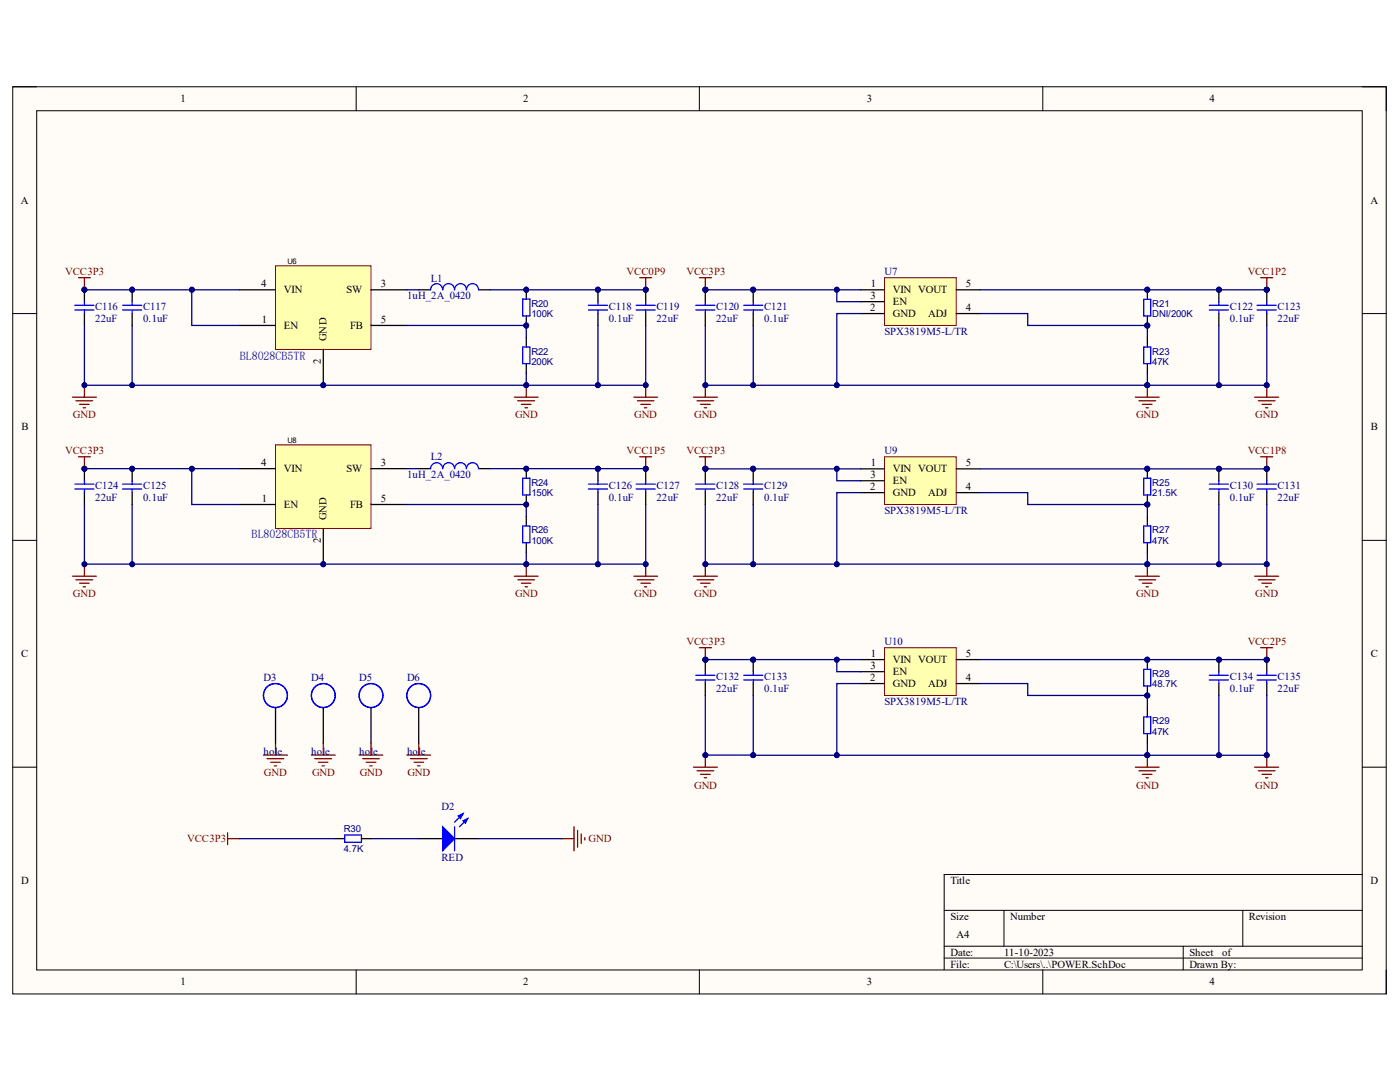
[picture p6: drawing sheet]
<svg xmlns="http://www.w3.org/2000/svg" width="279mm" height="216mm" viewBox="0 0 279 216" stroke-linecap="round" stroke-linejoin="round" font-family="sans-serif">
<defs><g id="words">
<g font-size="2.4" fill="#000080">
<text x="47.8" y="71.8">BL8028CB5TR</text>
<text x="50.2" y="107.4">BL8028CB5TR</text>
</g>
<g font-size="2.1">
<text x="36" y="20.4">1</text>
<text x="104.4" y="20.4">2</text>
<text x="173" y="20.4">3</text>
<text x="241.4" y="20.4">4</text>
<text x="4.1" y="40.6">A</text>
<text x="273.5" y="40.6">A</text>
<text x="52.1" y="57.4">4</text>
<text x="56.6" y="58.5">VIN</text>
<text x="69.2" y="58.5">SW</text>
<text x="76" y="57.4">3</text>
<text x="173.7" y="59.7">3</text>
<text x="173.8" y="57.4">1</text>
<text x="178.2" y="58.5">VIN VOUT</text>
<text x="192.8" y="57.4">5</text>
<text x="52.3" y="64.5">1</text>
<text x="56.6" y="65.7">EN</text>
<text x="69.9" y="65.7">FB</text>
<text x="76" y="64.5">5</text>
<text x="173.7" y="62.1">2</text>
<text x="178.2" y="63.3">GND</text>
<text x="178.2" y="60.9">EN</text>
<text x="185.2" y="63.3">ADJ</text>
<text x="192.8" y="62.1">4</text>
<text x="65.2" y="68" transform="rotate(-90 65.2 68)">GND</text>
<text x="64" y="72.6" transform="rotate(-90 64 72.6)">2</text>
<text x="4.3" y="85.9">B</text>
<text x="273.6" y="85.9">B</text>
<text x="52.1" y="93">4</text>
<text x="56.6" y="94.2">VIN</text>
<text x="69.2" y="94.2">SW</text>
<text x="76" y="93">3</text>
<text x="173.7" y="95.4">3</text>
<text x="173.8" y="93">1</text>
<text x="178.2" y="94.2">VIN VOUT</text>
<text x="192.8" y="93">5</text>
<text x="52.3" y="100.2">1</text>
<text x="56.6" y="101.4">EN</text>
<text x="69.9" y="101.4">FB</text>
<text x="76" y="100.2">5</text>
<text x="173.7" y="97.8">2</text>
<text x="178.2" y="99">GND</text>
<text x="178.2" y="96.6">EN</text>
<text x="185.2" y="99">ADJ</text>
<text x="192.8" y="97.8">4</text>
<text x="65.2" y="103.8" transform="rotate(-90 65.2 103.8)">GND</text>
<text x="64" y="108.3" transform="rotate(-90 64 108.3)">2</text>
<text x="4.2" y="131.1">C</text>
<text x="173.8" y="131.1">1</text>
<text x="192.8" y="131.1">5</text>
<text x="273.6" y="131.1">C</text>
<text x="173.7" y="135.8">2</text>
<text x="173.7" y="133.5">3</text>
<text x="178.2" y="132.3">VIN VOUT</text>
<text x="178.2" y="137.1">GND</text>
<text x="178.2" y="134.7">EN</text>
<text x="185.2" y="137.1">ADJ</text>
<text x="192.8" y="135.8">4</text>
<text x="4.2" y="176.4">D</text>
<text x="189.7" y="176.4">Title</text>
<text x="273.5" y="176.4">D</text>
<text x="189.7" y="183.6">Size</text>
<text x="201.6" y="183.6">Number</text>
<text x="249.3" y="183.6">Revision</text>
<text x="189.7" y="190.7">Date:</text>
<text x="190.9" y="187.1">A4</text>
<text x="200.4" y="190.7">11-10-2023</text>
<text x="237.4" y="190.7">Sheet</text>
<text x="243.9" y="190.7">of</text>
<text x="36" y="196.6">1</text>
<text x="104.4" y="196.6">2</text>
<text x="173" y="196.6">3</text>
<text x="189.7" y="193.1">File:</text>
<text x="200.4" y="193.1">C:\Users\..\POWER.SchDoc</text>
<text x="237.4" y="193.1">Drawn By:</text>
<text x="241.4" y="196.6">4</text>
</g>
<g font-size="2.1" fill="#800000">
<text x="13" y="54.9">VCC3P3</text>
<text x="125.1" y="54.9">VCC0P9</text>
<text x="137" y="54.9">VCC3P3</text>
<text x="249" y="54.9">VCC1P2</text>
<text x="14.6" y="83.5">GND</text>
<text x="102.8" y="83.5">GND</text>
<text x="126.6" y="83.5">GND</text>
<text x="138.6" y="83.5">GND</text>
<text x="226.7" y="83.5">GND</text>
<text x="250.5" y="83.5">GND</text>
<text x="13" y="90.6">VCC3P3</text>
<text x="125.1" y="90.6">VCC1P5</text>
<text x="137" y="90.6">VCC3P3</text>
<text x="249" y="90.6">VCC1P8</text>
<text x="14.6" y="119.2">GND</text>
<text x="102.8" y="119.2">GND</text>
<text x="126.6" y="119.2">GND</text>
<text x="138.6" y="119.2">GND</text>
<text x="226.7" y="119.2">GND</text>
<text x="250.5" y="119.2">GND</text>
<text x="137" y="128.7">VCC3P3</text>
<text x="249" y="128.7">VCC2P5</text>
<text x="52.7" y="154.9">GND</text>
<text x="62.3" y="154.9">GND</text>
<text x="71.8" y="154.9">GND</text>
<text x="81.3" y="154.9">GND</text>
<text x="138.6" y="157.4">GND</text>
<text x="226.7" y="157.4">GND</text>
<text x="250.5" y="157.4">GND</text>
<text x="37.4" y="168">VCC3P3</text>
<text x="117.5" y="168">GND</text>
</g>
<g font-size="2.1" fill="#000080">
<text x="81.2" y="59.7">1uH_2A_0420</text>
<text x="86" y="56.2">L1</text>
<text x="176.5" y="54.9">U7</text>
<text x="19" y="64.3">22uF</text>
<text x="19" y="61.8">C116</text>
<text x="28.6" y="64.3">0.1uF</text>
<text x="28.6" y="61.8">C117</text>
<text x="121.5" y="64.3">0.1uF</text>
<text x="121.5" y="61.8">C118</text>
<text x="131" y="64.3">22uF</text>
<text x="131" y="61.8">C119</text>
<text x="142.9" y="64.3">22uF</text>
<text x="142.9" y="61.8">C120</text>
<text x="152.5" y="64.3">0.1uF</text>
<text x="152.5" y="61.8">C121</text>
<text x="245.4" y="64.3">0.1uF</text>
<text x="245.4" y="61.8">C122</text>
<text x="254.9" y="64.3">22uF</text>
<text x="254.9" y="61.8">C123</text>
<text x="176.5" y="66.8">SPX3819M5-L/TR</text>
<text x="81.2" y="95.4">1uH_2A_0420</text>
<text x="86" y="91.8">L2</text>
<text x="176.5" y="90.6">U9</text>
<text x="19" y="100">22uF</text>
<text x="19" y="97.6">C124</text>
<text x="28.6" y="100">0.1uF</text>
<text x="28.6" y="97.6">C125</text>
<text x="121.5" y="100">0.1uF</text>
<text x="121.5" y="97.6">C126</text>
<text x="131" y="100">22uF</text>
<text x="131" y="97.6">C127</text>
<text x="142.9" y="100">22uF</text>
<text x="142.9" y="97.6">C128</text>
<text x="152.5" y="100">0.1uF</text>
<text x="152.5" y="97.6">C129</text>
<text x="245.4" y="100">0.1uF</text>
<text x="245.4" y="97.6">C130</text>
<text x="254.9" y="100">22uF</text>
<text x="254.9" y="97.6">C131</text>
<text x="176.5" y="102.6">SPX3819M5-L/TR</text>
<text x="176.5" y="128.7">U10</text>
<text x="52.6" y="135.8">D3</text>
<text x="62.1" y="135.8">D4</text>
<text x="71.7" y="135.8">D5</text>
<text x="81.2" y="135.8">D6</text>
<text x="142.9" y="135.6">C132</text>
<text x="152.5" y="135.6">C133</text>
<text x="245.4" y="135.6">C134</text>
<text x="254.9" y="135.6">C135</text>
<text x="142.9" y="138.1">22uF</text>
<text x="152.5" y="138.1">0.1uF</text>
<text x="176.5" y="140.7">SPX3819M5-L/TR</text>
<text x="245.4" y="138.1">0.1uF</text>
<text x="254.9" y="138.1">22uF</text>
<text x="52.6" y="150.7">hole</text>
<text x="62.1" y="150.7">hole</text>
<text x="71.7" y="150.7">hole</text>
<text x="81.2" y="150.7">hole</text>
<text x="88.1" y="161.6">D2</text>
<text x="88.1" y="171.8">RED</text>
</g>
<g font-size="1.9" fill="#000080">
<text x="106" y="61.2">R20</text>
<text x="106" y="63.3">100K</text>
<text x="230" y="61.2">R21</text>
<text x="230" y="63.3">DNI/200K</text>
<text x="106" y="70.7">R22</text>
<text x="230" y="70.7">R23</text>
<text x="106" y="72.9">200K</text>
<text x="230" y="72.9">47K</text>
<text x="106" y="96.9">R24</text>
<text x="106" y="99">150K</text>
<text x="230" y="96.9">R25</text>
<text x="230" y="99">21.5K</text>
<text x="106" y="106.4">R26</text>
<text x="230" y="106.4">R27</text>
<text x="106" y="108.6">100K</text>
<text x="230" y="108.6">47K</text>
<text x="230" y="135">R28</text>
<text x="230" y="137.1">48.7K</text>
<text x="230" y="144.5">R29</text>
<text x="230" y="146.6">47K</text>
<text x="68.6" y="166">R30</text>
<text x="68.6" y="170">4.7K</text>
</g>
<g font-size="1.5">
<text x="57.4" y="52.7">U6</text>
<text x="57.4" y="88.4">U8</text>
</g>
</g></defs>
<path d="M2.5 17.3h274.1v181h-274.1z" fill="#fffbf7"/>
<path d="M2.5 17.3h274.1v181h-274.1z" fill="none" stroke="#000" stroke-width=".2"/>
<path d="M7.3 22.1h264.6v171.4h-264.6z" fill="#fffbf7"/>
<g fill="none" stroke="#000" stroke-width=".2">
<path d="M2.5 17.3h4.8M71.1 17.3v4.8M139.6 17.3v4.8M208.1 17.3v4.8M271.9 17.3h4.7v4.8M7.3 22.1h264.6v171.4h-264.6zM2.5 62.6h4.8M271.9 62.6h4.7M2.5 107.8h4.8M271.9 107.8h4.7M2.5 153.1h4.8M271.9 153.1h4.7"/>
<path d="M271.9 174.5h-83.5v19M71.1 193.5v4.8M139.6 193.5v4.8M188.4 181.7h83.5M188.4 188.8h83.5M188.4 191.2h83.5M200.4 181.7v7.1M208.1 193.5v4.8M236.1 188.8v4.7M248 181.7v7.1M276.6 193.5v4.8"/>
</g>
<circle cx="229" cy="93.5" r=".49" fill="#000080"/>
<circle cx="229" cy="93.5" r=".49" fill="none" stroke="#000080" stroke-width=".2"/>
<circle cx="229" cy="100.7" r=".48" fill="#000080"/>
<circle cx="229" cy="100.7" r=".48" fill="none" stroke="#000080" stroke-width=".2"/>
<path d="M229 93.6v1.8" fill="none" stroke="#000" stroke-width=".25"/>
<circle cx="229" cy="93.5" r=".49" fill="#000080"/>
<circle cx="229" cy="93.5" r=".49" fill="none" stroke="#000080" stroke-width=".2"/>
<path d="M229 98.8v1.9" fill="none" stroke="#000" stroke-width=".25"/>
<circle cx="229" cy="100.7" r=".48" fill="#000080"/>
<circle cx="229" cy="100.7" r=".48" fill="none" stroke="#000080" stroke-width=".2"/>
<path d="M228.3 95.4h1.4v3.4h-1.4z" fill="none" stroke="#00f" stroke-width=".25"/>
<circle cx="140.8" cy="93.5" r=".49" fill="#000080"/>
<circle cx="140.8" cy="93.5" r=".49" fill="none" stroke="#000080" stroke-width=".2"/>
<path d="M140.8 93.5v2.4M140.8 98.3v2.4" fill="none" stroke="#000" stroke-width=".25"/>
<circle cx="140.8" cy="93.5" r=".49" fill="#000080"/>
<circle cx="140.8" cy="93.5" r=".49" fill="none" stroke="#000080" stroke-width=".2"/>
<path d="M138.9 96.6h3.8M138.9 97.6h3.8M140.8 95.9v.7M140.8 97.6v.7" fill="none" stroke="#00f" stroke-width=".25"/>
<circle cx="252.8" cy="93.5" r=".49" fill="#000080"/>
<circle cx="252.8" cy="93.5" r=".49" fill="none" stroke="#000080" stroke-width=".2"/>
<path d="M252.8 93.6v2.3M252.8 98.3v2.4" fill="none" stroke="#000" stroke-width=".25"/>
<circle cx="252.8" cy="93.5" r=".49" fill="#000080"/>
<circle cx="252.8" cy="93.5" r=".49" fill="none" stroke="#000080" stroke-width=".2"/>
<path d="M250.9 96.6h3.8M250.9 97.6h3.8M252.8 95.9v.7M252.8 97.6v.7M228.3 104.9h1.4v3.4h-1.4z" fill="none" stroke="#00f" stroke-width=".25"/>
<path d="M229 103.1v1.8M229 108.3v1.9" fill="none" stroke="#000" stroke-width=".25"/>
<path d="M226.6 115h4.8M227.3 115.7h3.3M228 116.4h1.9M228.7 117.1h.5M229 112.6v2.4" fill="none" stroke="#800000" stroke-width=".25"/>
<circle cx="229" cy="112.6" r=".49" fill="#000080"/>
<circle cx="229" cy="112.6" r=".49" fill="none" stroke="#000080" stroke-width=".2"/>
<path d="M250.4 115h4.8M251.1 115.7h3.4M251.8 116.4h1.9M252.6 117.1h.4M252.8 112.6v2.4" fill="none" stroke="#800000" stroke-width=".25"/>
<circle cx="252.8" cy="112.6" r=".49" fill="#000080"/>
<circle cx="252.8" cy="112.6" r=".49" fill="none" stroke="#000080" stroke-width=".2"/>
<path d="M138.4 115h4.8M139.1 115.7h3.4M139.8 116.4h1.9M140.5 117.1h.5M140.8 112.6v2.4" fill="none" stroke="#800000" stroke-width=".25"/>
<circle cx="140.8" cy="112.6" r=".49" fill="#000080"/>
<circle cx="140.8" cy="112.6" r=".49" fill="none" stroke="#000080" stroke-width=".2"/>
<path d="M251.6 91.1h2.4M252.8 91.1v2.5" fill="none" stroke="#800000" stroke-width=".25"/>
<circle cx="252.8" cy="93.5" r=".49" fill="#000080"/>
<circle cx="252.8" cy="93.5" r=".49" fill="none" stroke="#000080" stroke-width=".2"/>
<circle cx="105" cy="93.5" r=".48" fill="#000080"/>
<circle cx="105" cy="93.5" r=".48" fill="none" stroke="#000080" stroke-width=".2"/>
<circle cx="105" cy="100.7" r=".46" fill="#000080"/>
<circle cx="105" cy="100.7" r=".46" fill="none" stroke="#000080" stroke-width=".2"/>
<path d="M105 93.5v1.9" fill="none" stroke="#000" stroke-width=".25"/>
<circle cx="105" cy="93.5" r=".48" fill="#000080"/>
<circle cx="105" cy="93.5" r=".48" fill="none" stroke="#000080" stroke-width=".2"/>
<path d="M105 98.8v1.9" fill="none" stroke="#000" stroke-width=".25"/>
<circle cx="105" cy="100.7" r=".46" fill="#000080"/>
<circle cx="105" cy="100.7" r=".46" fill="none" stroke="#000080" stroke-width=".2"/>
<path d="M104.3 95.4h1.4v3.4h-1.4z" fill="none" stroke="#00f" stroke-width=".25"/>
<circle cx="16.9" cy="93.5" r=".48" fill="#000080"/>
<circle cx="16.9" cy="93.5" r=".48" fill="none" stroke="#000080" stroke-width=".2"/>
<path d="M16.8 93.5v2.4M16.8 98.3v2.4" fill="none" stroke="#000" stroke-width=".25"/>
<circle cx="16.9" cy="93.5" r=".48" fill="#000080"/>
<circle cx="16.9" cy="93.5" r=".48" fill="none" stroke="#000080" stroke-width=".2"/>
<path d="M14.9 96.6h3.9M14.9 97.6h3.9M16.8 95.9v.7M16.8 97.6v.7" fill="none" stroke="#00f" stroke-width=".25"/>
<circle cx="128.9" cy="93.5" r=".48" fill="#000080"/>
<circle cx="128.9" cy="93.5" r=".48" fill="none" stroke="#000080" stroke-width=".2"/>
<path d="M128.9 93.5v2.4M128.9 98.3v2.4" fill="none" stroke="#000" stroke-width=".25"/>
<circle cx="128.9" cy="93.5" r=".48" fill="#000080"/>
<circle cx="128.9" cy="93.5" r=".48" fill="none" stroke="#000080" stroke-width=".2"/>
<path d="M127 96.6h3.8M127 97.6h3.8M128.9 95.9v.7M128.9 97.6v.7M104.3 104.9h1.4v3.4h-1.4z" fill="none" stroke="#00f" stroke-width=".25"/>
<path d="M105 103v1.9M105 108.3v1.9" fill="none" stroke="#000" stroke-width=".25"/>
<path d="M102.7 115h4.7M103.3 115.7h3.4M104.1 116.4h1.9M104.8 117.1h.5M105 112.6v2.4" fill="none" stroke="#800000" stroke-width=".25"/>
<circle cx="105" cy="112.6" r=".48" fill="#000080"/>
<circle cx="105" cy="112.6" r=".48" fill="none" stroke="#000080" stroke-width=".2"/>
<path d="M126.5 115h4.7M127.2 115.7h3.3M127.9 116.4h1.9M128.6 117.1h.5M128.9 112.6v2.4" fill="none" stroke="#800000" stroke-width=".25"/>
<circle cx="128.9" cy="112.6" r=".48" fill="#000080"/>
<circle cx="128.9" cy="112.6" r=".48" fill="none" stroke="#000080" stroke-width=".2"/>
<path d="M14.5 115h4.7M15.2 115.7h3.3M15.9 116.4h1.9M16.6 117.1h.5M16.8 112.6v2.4" fill="none" stroke="#800000" stroke-width=".25"/>
<circle cx="16.9" cy="112.6" r=".48" fill="#000080"/>
<circle cx="16.9" cy="112.6" r=".48" fill="none" stroke="#000080" stroke-width=".2"/>
<path d="M127.7 91.1h2.3M128.9 91.1v2.4" fill="none" stroke="#800000" stroke-width=".25"/>
<circle cx="128.9" cy="93.5" r=".48" fill="#000080"/>
<circle cx="128.9" cy="93.5" r=".48" fill="none" stroke="#000080" stroke-width=".2"/>
<path d="M45.4 166.2v2.3M45.4 167.3h2.4" fill="none" stroke="#800000" stroke-width=".25"/>
<path d="M66.9 167.3h1.9M72.1 167.3h1.9M83.6 167.3h4.7M90.7 167.3h4.8" fill="none" stroke="#000" stroke-width=".25"/>
<path d="M68.8 166.6h3.3v1.5h-3.3z" fill="none" stroke="#00f" stroke-width=".25"/>
<path d="M88.3 165l2.4 2.3-2.4 2.5z" fill="#00f"/>
<path d="M88.3 165l2.4 2.3-2.4 2.5zM92.4 162.3l-1.7 1.7M93.3 163.3l-1.6 1.7" fill="none" stroke="#00f" stroke-width=".25"/>
<path d="M92.4 163.8l.9-.5-.4 1z" fill="#00f"/>
<path d="M92.4 163.8l.9-.5-.4 1z" fill="none" stroke="#00f" stroke-width=".25"/>
<path d="M91.4 162.8l1-.5-.5 1z" fill="#00f"/>
<path d="M90.7 165v4.8M91.4 162.8l1-.5-.5 1z" fill="none" stroke="#00f" stroke-width=".25"/>
<path d="M139.6 91.1h2.4M140.8 91.1v2.4M112.2 167.3h2.4M114.6 165v4.8M115.3 165.7v3.3M116 166.4v1.9M116.7 167.1v.5" fill="none" stroke="#800000" stroke-width=".25"/>
<circle cx="140.8" cy="93.5" r=".49" fill="#000080"/>
<circle cx="140.8" cy="93.5" r=".49" fill="none" stroke="#000080" stroke-width=".2"/>
<path d="M15.7 91.1h2.3M16.8 91.1v2.4" fill="none" stroke="#800000" stroke-width=".25"/>
<circle cx="16.9" cy="93.5" r=".48" fill="#000080"/>
<circle cx="16.9" cy="93.5" r=".48" fill="none" stroke="#000080" stroke-width=".2"/>
<circle cx="105" cy="57.8" r=".48" fill="#000080"/>
<circle cx="105" cy="57.8" r=".48" fill="none" stroke="#000080" stroke-width=".2"/>
<circle cx="105" cy="65" r=".48" fill="#000080"/>
<circle cx="105" cy="65" r=".48" fill="none" stroke="#000080" stroke-width=".2"/>
<path d="M105 57.8v1.9" fill="none" stroke="#000" stroke-width=".25"/>
<circle cx="105" cy="57.8" r=".48" fill="#000080"/>
<circle cx="105" cy="57.8" r=".48" fill="none" stroke="#000080" stroke-width=".2"/>
<path d="M105 63v1.9" fill="none" stroke="#000" stroke-width=".25"/>
<circle cx="105" cy="65" r=".48" fill="#000080"/>
<circle cx="105" cy="65" r=".48" fill="none" stroke="#000080" stroke-width=".2"/>
<path d="M104.3 59.7h1.4v3.3h-1.4z" fill="none" stroke="#00f" stroke-width=".25"/>
<circle cx="16.9" cy="57.8" r=".48" fill="#000080"/>
<circle cx="16.9" cy="57.8" r=".48" fill="none" stroke="#000080" stroke-width=".2"/>
<path d="M16.8 57.8v2.4M16.8 62.6v2.3" fill="none" stroke="#000" stroke-width=".25"/>
<circle cx="16.9" cy="57.8" r=".48" fill="#000080"/>
<circle cx="16.9" cy="57.8" r=".48" fill="none" stroke="#000080" stroke-width=".2"/>
<path d="M14.9 60.9h3.9M14.9 61.8h3.9M16.8 60.2v.7M16.8 61.8v.8" fill="none" stroke="#00f" stroke-width=".25"/>
<circle cx="128.9" cy="57.8" r=".48" fill="#000080"/>
<circle cx="128.9" cy="57.8" r=".48" fill="none" stroke="#000080" stroke-width=".2"/>
<path d="M128.9 57.8v2.4M128.9 62.6v2.3" fill="none" stroke="#000" stroke-width=".25"/>
<circle cx="128.9" cy="57.8" r=".48" fill="#000080"/>
<circle cx="128.9" cy="57.8" r=".48" fill="none" stroke="#000080" stroke-width=".2"/>
<path d="M104.3 69.3h1.4v3.3h-1.4zM127 60.9h3.8M127 61.8h3.8M128.9 60.2v.7M128.9 61.8v.8" fill="none" stroke="#00f" stroke-width=".25"/>
<path d="M105 67.3v2M105 72.6v1.9" fill="none" stroke="#000" stroke-width=".25"/>
<path d="M102.7 79.2h4.7M103.3 80h3.4M105 76.9v2.3M104.1 80.7h1.9M104.8 81.4h.5" fill="none" stroke="#800000" stroke-width=".25"/>
<circle cx="105" cy="76.9" r=".48" fill="#000080"/>
<circle cx="105" cy="76.9" r=".48" fill="none" stroke="#000080" stroke-width=".2"/>
<path d="M126.5 79.2h4.7M127.2 80h3.3M128.9 76.9v2.3M127.9 80.7h1.9M128.6 81.4h.5" fill="none" stroke="#800000" stroke-width=".25"/>
<circle cx="128.9" cy="76.9" r=".48" fill="#000080"/>
<circle cx="128.9" cy="76.9" r=".48" fill="none" stroke="#000080" stroke-width=".2"/>
<path d="M14.5 79.2h4.7M15.2 80h3.3M16.8 76.9v2.3M15.9 80.7h1.9M16.6 81.4h.5" fill="none" stroke="#800000" stroke-width=".25"/>
<circle cx="16.9" cy="76.9" r=".48" fill="#000080"/>
<circle cx="16.9" cy="76.9" r=".48" fill="none" stroke="#000080" stroke-width=".2"/>
<path d="M127.7 55.4h2.3M128.9 55.4v2.4" fill="none" stroke="#800000" stroke-width=".25"/>
<circle cx="128.9" cy="57.8" r=".48" fill="#000080"/>
<circle cx="128.9" cy="57.8" r=".48" fill="none" stroke="#000080" stroke-width=".2"/>
<path d="M15.7 55.4h2.3M16.8 55.4v2.4" fill="none" stroke="#800000" stroke-width=".25"/>
<circle cx="16.9" cy="57.8" r=".48" fill="#000080"/>
<circle cx="16.9" cy="57.8" r=".48" fill="none" stroke="#000080" stroke-width=".2"/>
<circle cx="229" cy="57.8" r=".49" fill="#000080"/>
<circle cx="229" cy="57.8" r=".49" fill="none" stroke="#000080" stroke-width=".2"/>
<circle cx="229" cy="65" r=".49" fill="#000080"/>
<circle cx="229" cy="65" r=".49" fill="none" stroke="#000080" stroke-width=".2"/>
<path d="M229 57.8v1.9" fill="none" stroke="#000" stroke-width=".25"/>
<circle cx="229" cy="57.8" r=".49" fill="#000080"/>
<circle cx="229" cy="57.8" r=".49" fill="none" stroke="#000080" stroke-width=".2"/>
<path d="M229 63v1.9" fill="none" stroke="#000" stroke-width=".25"/>
<circle cx="229" cy="65" r=".49" fill="#000080"/>
<circle cx="229" cy="65" r=".49" fill="none" stroke="#000080" stroke-width=".2"/>
<path d="M228.3 59.7h1.4v3.3h-1.4z" fill="none" stroke="#00f" stroke-width=".25"/>
<circle cx="140.8" cy="57.8" r=".49" fill="#000080"/>
<circle cx="140.8" cy="57.8" r=".49" fill="none" stroke="#000080" stroke-width=".2"/>
<path d="M140.8 57.8v2.4M140.8 62.6v2.3" fill="none" stroke="#000" stroke-width=".25"/>
<circle cx="140.8" cy="57.8" r=".49" fill="#000080"/>
<circle cx="140.8" cy="57.8" r=".49" fill="none" stroke="#000080" stroke-width=".2"/>
<path d="M138.9 60.9h3.8M138.9 61.8h3.8M140.8 60.2v.7M140.8 61.8v.8" fill="none" stroke="#00f" stroke-width=".25"/>
<circle cx="252.8" cy="57.8" r=".49" fill="#000080"/>
<circle cx="252.8" cy="57.8" r=".49" fill="none" stroke="#000080" stroke-width=".2"/>
<path d="M252.8 57.8v2.4M252.8 62.6v2.3" fill="none" stroke="#000" stroke-width=".25"/>
<circle cx="252.8" cy="57.8" r=".49" fill="#000080"/>
<circle cx="252.8" cy="57.8" r=".49" fill="none" stroke="#000080" stroke-width=".2"/>
<path d="M228.3 69.3h1.4v3.3h-1.4zM250.9 60.9h3.8M250.9 61.8h3.8M252.8 60.2v.7M252.8 61.8v.8" fill="none" stroke="#00f" stroke-width=".25"/>
<path d="M229 67.3v2M229 72.6v1.9" fill="none" stroke="#000" stroke-width=".25"/>
<path d="M226.6 79.2h4.8M227.3 80h3.3M229 76.9v2.3M228 80.7h1.9M228.7 81.4h.5" fill="none" stroke="#800000" stroke-width=".25"/>
<circle cx="229" cy="76.9" r=".49" fill="#000080"/>
<circle cx="229" cy="76.9" r=".49" fill="none" stroke="#000080" stroke-width=".2"/>
<path d="M250.4 79.2h4.8M251.1 80h3.4M252.8 76.9v2.3M251.8 80.7h1.9M252.6 81.4h.4" fill="none" stroke="#800000" stroke-width=".25"/>
<circle cx="252.8" cy="76.9" r=".49" fill="#000080"/>
<circle cx="252.8" cy="76.9" r=".49" fill="none" stroke="#000080" stroke-width=".2"/>
<path d="M138.4 79.2h4.8M139.1 80h3.4M140.8 76.9v2.3M139.8 80.7h1.9M140.5 81.4h.5" fill="none" stroke="#800000" stroke-width=".25"/>
<circle cx="140.8" cy="76.9" r=".49" fill="#000080"/>
<circle cx="140.8" cy="76.9" r=".49" fill="none" stroke="#000080" stroke-width=".2"/>
<path d="M251.6 55.4h2.4M252.8 55.4v2.4" fill="none" stroke="#800000" stroke-width=".25"/>
<circle cx="252.8" cy="57.8" r=".49" fill="#000080"/>
<circle cx="252.8" cy="57.8" r=".49" fill="none" stroke="#000080" stroke-width=".2"/>
<path d="M139.6 55.4h2.4M140.8 55.4v2.4" fill="none" stroke="#800000" stroke-width=".25"/>
<circle cx="140.8" cy="57.8" r=".49" fill="#000080"/>
<circle cx="140.8" cy="57.8" r=".49" fill="none" stroke="#000080" stroke-width=".2"/>
<circle cx="229" cy="131.6" r=".49" fill="#000080"/>
<circle cx="229" cy="131.6" r=".49" fill="none" stroke="#000080" stroke-width=".2"/>
<circle cx="229" cy="138.8" r=".49" fill="#000080"/>
<circle cx="229" cy="138.8" r=".49" fill="none" stroke="#000080" stroke-width=".2"/>
<path d="M229 131.6v2" fill="none" stroke="#000" stroke-width=".25"/>
<circle cx="229" cy="131.6" r=".49" fill="#000080"/>
<circle cx="229" cy="131.6" r=".49" fill="none" stroke="#000080" stroke-width=".2"/>
<path d="M229 136.9v1.9" fill="none" stroke="#000" stroke-width=".25"/>
<circle cx="229" cy="138.8" r=".49" fill="#000080"/>
<circle cx="229" cy="138.8" r=".49" fill="none" stroke="#000080" stroke-width=".2"/>
<path d="M228.3 133.6h1.4v3.3h-1.4z" fill="none" stroke="#00f" stroke-width=".25"/>
<circle cx="140.8" cy="131.6" r=".49" fill="#000080"/>
<circle cx="140.8" cy="131.6" r=".49" fill="none" stroke="#000080" stroke-width=".2"/>
<path d="M140.8 131.6v2.4M140.8 136.4v2.4" fill="none" stroke="#000" stroke-width=".25"/>
<circle cx="140.8" cy="131.6" r=".49" fill="#000080"/>
<circle cx="140.8" cy="131.6" r=".49" fill="none" stroke="#000080" stroke-width=".2"/>
<path d="M138.9 134.7h3.8M138.9 135.7h3.8M140.8 134v.7M140.8 135.7v.7" fill="none" stroke="#00f" stroke-width=".25"/>
<circle cx="252.8" cy="131.6" r=".49" fill="#000080"/>
<circle cx="252.8" cy="131.6" r=".49" fill="none" stroke="#000080" stroke-width=".2"/>
<path d="M252.8 131.6v2.4M252.8 136.4v2.4" fill="none" stroke="#000" stroke-width=".25"/>
<circle cx="252.8" cy="131.6" r=".49" fill="#000080"/>
<circle cx="252.8" cy="131.6" r=".49" fill="none" stroke="#000080" stroke-width=".2"/>
<path d="M250.9 134.7h3.8M250.9 135.7h3.8M252.8 134v.7M252.8 135.7v.7M228.3 143h1.4v3.4h-1.4z" fill="none" stroke="#00f" stroke-width=".25"/>
<path d="M229 141.2v1.8M229 146.4v1.9" fill="none" stroke="#000" stroke-width=".25"/>
<path d="M226.6 153.1h4.8M227.3 153.8h3.3M228 154.5h1.9M228.7 155.2h.5M229 150.7v2.4" fill="none" stroke="#800000" stroke-width=".25"/>
<circle cx="229" cy="150.7" r=".49" fill="#000080"/>
<circle cx="229" cy="150.7" r=".49" fill="none" stroke="#000080" stroke-width=".2"/>
<path d="M250.4 153.1h4.8M251.1 153.8h3.4M251.8 154.5h1.9M252.6 155.2h.4M252.8 150.7v2.4" fill="none" stroke="#800000" stroke-width=".25"/>
<circle cx="252.8" cy="150.7" r=".49" fill="#000080"/>
<circle cx="252.8" cy="150.7" r=".49" fill="none" stroke="#000080" stroke-width=".2"/>
<path d="M138.4 153.1h4.8M139.1 153.8h3.4M139.8 154.5h1.9M140.5 155.2h.5M140.8 150.7v2.4" fill="none" stroke="#800000" stroke-width=".25"/>
<circle cx="140.8" cy="150.7" r=".49" fill="#000080"/>
<circle cx="140.8" cy="150.7" r=".49" fill="none" stroke="#000080" stroke-width=".2"/>
<path d="M251.6 129.2h2.4M252.8 129.2v2.4" fill="none" stroke="#800000" stroke-width=".25"/>
<circle cx="252.8" cy="131.6" r=".49" fill="#000080"/>
<circle cx="252.8" cy="131.6" r=".49" fill="none" stroke="#000080" stroke-width=".2"/>
<path d="M139.6 129.2h2.4M140.8 129.2v2.4" fill="none" stroke="#800000" stroke-width=".25"/>
<circle cx="140.8" cy="131.6" r=".49" fill="#000080"/>
<circle cx="140.8" cy="131.6" r=".49" fill="none" stroke="#000080" stroke-width=".2"/>
<circle cx="26.4" cy="57.8" r=".48" fill="#000080"/>
<circle cx="26.4" cy="57.8" r=".48" fill="none" stroke="#000080" stroke-width=".2"/>
<path d="M26.4 57.8v2.4" fill="none" stroke="#000" stroke-width=".25"/>
<circle cx="26.4" cy="57.8" r=".48" fill="#000080"/>
<circle cx="26.4" cy="57.8" r=".48" fill="none" stroke="#000080" stroke-width=".2"/>
<path d="M26.4 62.6v2.3" fill="none" stroke="#000" stroke-width=".25"/>
<path d="M24.5 61.8h3.8M24.5 60.9h3.8M26.4 60.2v.7M26.4 61.8v.8" fill="none" stroke="#00f" stroke-width=".25"/>
<circle cx="150.3" cy="57.8" r=".49" fill="#000080"/>
<circle cx="150.3" cy="57.8" r=".49" fill="none" stroke="#000080" stroke-width=".2"/>
<path d="M150.3 57.8v2.4" fill="none" stroke="#000" stroke-width=".25"/>
<circle cx="150.3" cy="57.8" r=".49" fill="#000080"/>
<circle cx="150.3" cy="57.8" r=".49" fill="none" stroke="#000080" stroke-width=".2"/>
<path d="M150.3 62.6v2.3" fill="none" stroke="#000" stroke-width=".25"/>
<path d="M148.4 61.8h3.8M148.4 60.9h3.8M150.3 60.2v.7M150.3 61.8v.8" fill="none" stroke="#00f" stroke-width=".25"/>
<circle cx="150.3" cy="93.5" r=".49" fill="#000080"/>
<circle cx="150.3" cy="93.5" r=".49" fill="none" stroke="#000080" stroke-width=".2"/>
<path d="M150.3 93.5v2.4" fill="none" stroke="#000" stroke-width=".25"/>
<circle cx="150.3" cy="93.5" r=".49" fill="#000080"/>
<circle cx="150.3" cy="93.5" r=".49" fill="none" stroke="#000080" stroke-width=".2"/>
<path d="M150.3 98.3v2.4" fill="none" stroke="#000" stroke-width=".25"/>
<path d="M148.4 97.6h3.8M148.4 96.6h3.8M150.3 95.9v.7M150.3 97.6v.7" fill="none" stroke="#00f" stroke-width=".25"/>
<circle cx="26.4" cy="93.5" r=".48" fill="#000080"/>
<circle cx="26.4" cy="93.5" r=".48" fill="none" stroke="#000080" stroke-width=".2"/>
<path d="M26.4 93.5v2.4" fill="none" stroke="#000" stroke-width=".25"/>
<circle cx="26.4" cy="93.5" r=".48" fill="#000080"/>
<circle cx="26.4" cy="93.5" r=".48" fill="none" stroke="#000080" stroke-width=".2"/>
<path d="M26.4 98.3v2.4" fill="none" stroke="#000" stroke-width=".25"/>
<path d="M24.5 97.6h3.8M24.5 96.6h3.8M26.4 95.9v.7M26.4 97.6v.7" fill="none" stroke="#00f" stroke-width=".25"/>
<circle cx="150.3" cy="131.6" r=".49" fill="#000080"/>
<circle cx="150.3" cy="131.6" r=".49" fill="none" stroke="#000080" stroke-width=".2"/>
<path d="M150.3 131.6v2.4" fill="none" stroke="#000" stroke-width=".25"/>
<circle cx="150.3" cy="131.6" r=".49" fill="#000080"/>
<circle cx="150.3" cy="131.6" r=".49" fill="none" stroke="#000080" stroke-width=".2"/>
<path d="M150.3 136.4v2.4" fill="none" stroke="#000" stroke-width=".25"/>
<path d="M148.4 135.7h3.8M148.4 134.7h3.8M150.3 134v.7M150.3 135.7v.7" fill="none" stroke="#00f" stroke-width=".25"/>
<circle cx="119.3" cy="57.8" r=".49" fill="#000080"/>
<circle cx="119.3" cy="57.8" r=".49" fill="none" stroke="#000080" stroke-width=".2"/>
<path d="M119.3 57.8v2.4" fill="none" stroke="#000" stroke-width=".25"/>
<circle cx="119.3" cy="57.8" r=".49" fill="#000080"/>
<circle cx="119.3" cy="57.8" r=".49" fill="none" stroke="#000080" stroke-width=".2"/>
<path d="M119.3 62.6v2.3" fill="none" stroke="#000" stroke-width=".25"/>
<path d="M117.4 61.8h3.8M117.4 60.9h3.8M119.3 60.2v.7M119.3 61.8v.8" fill="none" stroke="#00f" stroke-width=".25"/>
<circle cx="243.3" cy="57.8" r=".48" fill="#000080"/>
<circle cx="243.3" cy="57.8" r=".48" fill="none" stroke="#000080" stroke-width=".2"/>
<path d="M243.2 57.8v2.4" fill="none" stroke="#000" stroke-width=".25"/>
<circle cx="243.3" cy="57.8" r=".48" fill="#000080"/>
<circle cx="243.3" cy="57.8" r=".48" fill="none" stroke="#000080" stroke-width=".2"/>
<path d="M243.2 62.6v2.3" fill="none" stroke="#000" stroke-width=".25"/>
<path d="M241.3 61.8h3.9M241.3 60.9h3.9M243.2 60.2v.7M243.2 61.8v.8" fill="none" stroke="#00f" stroke-width=".25"/>
<circle cx="243.3" cy="93.5" r=".48" fill="#000080"/>
<circle cx="243.3" cy="93.5" r=".48" fill="none" stroke="#000080" stroke-width=".2"/>
<path d="M243.2 93.6v2.3" fill="none" stroke="#000" stroke-width=".25"/>
<circle cx="243.3" cy="93.5" r=".48" fill="#000080"/>
<circle cx="243.3" cy="93.5" r=".48" fill="none" stroke="#000080" stroke-width=".2"/>
<path d="M243.2 98.3v2.4" fill="none" stroke="#000" stroke-width=".25"/>
<path d="M241.3 97.6h3.9M241.3 96.6h3.9M243.2 95.9v.7M243.2 97.6v.7" fill="none" stroke="#00f" stroke-width=".25"/>
<circle cx="119.3" cy="93.5" r=".49" fill="#000080"/>
<circle cx="119.3" cy="93.5" r=".49" fill="none" stroke="#000080" stroke-width=".2"/>
<path d="M119.3 93.5v2.4" fill="none" stroke="#000" stroke-width=".25"/>
<circle cx="119.3" cy="93.5" r=".49" fill="#000080"/>
<circle cx="119.3" cy="93.5" r=".49" fill="none" stroke="#000080" stroke-width=".2"/>
<path d="M119.3 98.3v2.4" fill="none" stroke="#000" stroke-width=".25"/>
<path d="M117.4 97.6h3.8M117.4 96.6h3.8M119.3 95.9v.7M119.3 97.6v.7" fill="none" stroke="#00f" stroke-width=".25"/>
<circle cx="243.3" cy="131.6" r=".48" fill="#000080"/>
<circle cx="243.3" cy="131.6" r=".48" fill="none" stroke="#000080" stroke-width=".2"/>
<path d="M243.2 131.6v2.4" fill="none" stroke="#000" stroke-width=".25"/>
<circle cx="243.3" cy="131.6" r=".48" fill="#000080"/>
<circle cx="243.3" cy="131.6" r=".48" fill="none" stroke="#000080" stroke-width=".2"/>
<path d="M243.2 136.4v2.4" fill="none" stroke="#000" stroke-width=".25"/>
<path d="M241.3 135.7h3.9M241.3 134.7h3.9M243.2 134v.7M243.2 135.7v.7" fill="none" stroke="#00f" stroke-width=".25"/>
<circle cx="64.5" cy="76.9" r=".48" fill="#000080"/>
<circle cx="64.5" cy="76.9" r=".48" fill="none" stroke="#000080" stroke-width=".2"/>
<path d="M54.9 53h19.1v16.7h-19.1z" fill="#ffffb0"/>
<path d="M55 53h19v16.7h-19z" fill="none" stroke="#800000" stroke-width=".2"/>
<path d="M47.8 57.8h7.2M74 57.8h7.2M47.8 64.9h7.2M64.5 69.7v7.2M74 64.9h7.2" fill="none" stroke="#000" stroke-width=".25"/>
<circle cx="64.5" cy="76.9" r=".48" fill="#000080"/>
<circle cx="64.5" cy="76.9" r=".48" fill="none" stroke="#000080" stroke-width=".2"/>
<path d="M83.6 57.8h2.3M95.5 57.8h2.4" fill="none" stroke="#000" stroke-width=".25"/>
<path d="M85.9 57.8a1.21 1.21 0 0 1 1.2-1.2 1.21 1.21 0 0 1 1.2 1.2 1.19 1.19 0 0 1 1.2-1.2 1.19 1.19 0 0 1 1.2 1.2 1.19 1.19 0 0 1 1.2-1.2 1.19 1.19 0 0 1 1.2 1.2 1.21 1.21 0 0 1 1.2-1.2 1.21 1.21 0 0 1 1.2 1.2" fill="none" stroke="#00f" stroke-width=".25"/>
<circle cx="64.5" cy="112.6" r=".48" fill="#000080"/>
<circle cx="64.5" cy="112.6" r=".48" fill="none" stroke="#000080" stroke-width=".2"/>
<path d="M54.9 88.8h19.1v16.7h-19.1z" fill="#ffffb0"/>
<path d="M55 88.8h19v16.7h-19z" fill="none" stroke="#800000" stroke-width=".2"/>
<path d="M47.8 93.5h7.2M74 93.5h7.2M47.8 100.7h7.2M64.5 105.5v7.1M74 100.7h7.2" fill="none" stroke="#000" stroke-width=".25"/>
<circle cx="64.5" cy="112.6" r=".48" fill="#000080"/>
<circle cx="64.5" cy="112.6" r=".48" fill="none" stroke="#000080" stroke-width=".2"/>
<path d="M83.6 93.5h2.3M95.5 93.5h2.4" fill="none" stroke="#000" stroke-width=".25"/>
<path d="M85.9 93.5a1.21 1.21 0 0 1 1.2-1.2 1.21 1.21 0 0 1 1.2 1.2 1.19 1.19 0 0 1 1.2-1.2 1.19 1.19 0 0 1 1.2 1.2 1.19 1.19 0 0 1 1.2-1.2 1.19 1.19 0 0 1 1.2 1.2 1.21 1.21 0 0 1 1.2-1.2 1.21 1.21 0 0 1 1.2 1.2" fill="none" stroke="#00f" stroke-width=".25"/>
<path d="M176.5 55.4h14.3v9.6h-14.3z" fill="#ffffb0"/>
<path d="M176.5 55.4h14.3v9.5h-14.3z" fill="none" stroke="#800000" stroke-width=".2"/>
<path d="M171.7 57.8h4.8M190.8 57.8h4.8M171.7 62.6h4.8M171.7 60.2h4.8M190.8 62.6h4.8" fill="none" stroke="#000" stroke-width=".25"/>
<path d="M176.5 91.1h14.3v9.6h-14.3z" fill="#ffffb0"/>
<path d="M176.5 91.1h14.3v9.6h-14.3z" fill="none" stroke="#800000" stroke-width=".2"/>
<path d="M171.7 93.6h4.8M171.7 98.3h4.8M171.7 95.9h4.8M190.8 93.6h4.8M190.8 98.3h4.8" fill="none" stroke="#000" stroke-width=".25"/>
<path d="M176.5 129.2h14.3v9.6h-14.3z" fill="#ffffb0"/>
<path d="M176.5 129.2h14.3v9.6h-14.3z" fill="none" stroke="#800000" stroke-width=".2"/>
<path d="M171.7 131.6h4.8M171.7 136.4h4.8M171.7 134h4.8M190.8 131.6h4.8M190.8 136.4h4.8M55 141.2v7.1M64.5 141.2v7.1M74 141.2v7.1M83.6 141.2v7.1" fill="none" stroke="#000" stroke-width=".25"/>
<g fill="none" stroke="#800000" stroke-width=".25">
<path d="M52.6 150.7h4.8M53.3 151.4h3.3M54 152.1h1.9M54.7 152.8h.5M55 148.3v2.4M62.1 150.7h4.8M62.8 151.4h3.4M63.5 152.1h1.9M64.3 152.8h.4M64.5 148.3v2.4M71.7 150.7h4.7M72.4 151.4h3.3"/>
<path d="M73.1 152.1h1.9M73.8 152.8h.5M74 148.3v2.4M81.2 150.7h4.7M81.9 151.4h3.4M82.6 152.1h1.9M83.4 152.8h.4M83.6 148.3v2.4"/>
</g>
<g fill="none" stroke="#00f" stroke-width=".25">
<circle cx="55" cy="138.8" r="2.39"/>
<circle cx="64.5" cy="138.8" r="2.38"/>
<circle cx="74" cy="138.8" r="2.38"/>
<circle cx="83.6" cy="138.8" r="2.38"/>
</g>
<path d="M229 74.5v2.4" fill="none" stroke="#000080" stroke-width=".25"/>
<circle cx="229" cy="76.9" r=".49" fill="#000080"/>
<circle cx="229" cy="76.9" r=".49" fill="none" stroke="#000080" stroke-width=".2"/>
<path d="M16.8 100.7v11.9h9.6v-11.9" fill="none" stroke="#000080" stroke-width=".25"/>
<circle cx="26.4" cy="112.6" r=".48" fill="#000080"/>
<circle cx="26.4" cy="112.6" r=".48" fill="none" stroke="#000080" stroke-width=".2"/>
<circle cx="16.9" cy="112.6" r=".48" fill="#000080"/>
<circle cx="16.9" cy="112.6" r=".48" fill="none" stroke="#000080" stroke-width=".2"/>
<path d="M16.8 93.5h31" fill="none" stroke="#000080" stroke-width=".25"/>
<circle cx="16.9" cy="93.5" r=".48" fill="#000080"/>
<circle cx="16.9" cy="93.5" r=".48" fill="none" stroke="#000080" stroke-width=".2"/>
<circle cx="26.4" cy="93.5" r=".48" fill="#000080"/>
<circle cx="26.4" cy="93.5" r=".48" fill="none" stroke="#000080" stroke-width=".2"/>
<circle cx="38.3" cy="93.5" r=".49" fill="#000080"/>
<circle cx="38.3" cy="93.5" r=".49" fill="none" stroke="#000080" stroke-width=".2"/>
<path d="M16.8 64.9v12h9.6v-12" fill="none" stroke="#000080" stroke-width=".25"/>
<circle cx="26.4" cy="76.9" r=".48" fill="#000080"/>
<circle cx="26.4" cy="76.9" r=".48" fill="none" stroke="#000080" stroke-width=".2"/>
<circle cx="16.9" cy="76.9" r=".48" fill="#000080"/>
<circle cx="16.9" cy="76.9" r=".48" fill="none" stroke="#000080" stroke-width=".2"/>
<path d="M16.8 57.8h31" fill="none" stroke="#000080" stroke-width=".25"/>
<circle cx="16.9" cy="57.8" r=".48" fill="#000080"/>
<circle cx="16.9" cy="57.8" r=".48" fill="none" stroke="#000080" stroke-width=".2"/>
<circle cx="26.4" cy="57.8" r=".48" fill="#000080"/>
<circle cx="26.4" cy="57.8" r=".48" fill="none" stroke="#000080" stroke-width=".2"/>
<circle cx="38.3" cy="57.8" r=".49" fill="#000080"/>
<circle cx="38.3" cy="57.8" r=".49" fill="none" stroke="#000080" stroke-width=".2"/>
<path d="M26.4 112.6h92.9" fill="none" stroke="#000080" stroke-width=".25"/>
<circle cx="119.3" cy="112.6" r=".49" fill="#000080"/>
<circle cx="119.3" cy="112.6" r=".49" fill="none" stroke="#000080" stroke-width=".2"/>
<circle cx="105" cy="112.6" r=".48" fill="#000080"/>
<circle cx="105" cy="112.6" r=".48" fill="none" stroke="#000080" stroke-width=".2"/>
<circle cx="64.5" cy="112.6" r=".48" fill="#000080"/>
<circle cx="64.5" cy="112.6" r=".48" fill="none" stroke="#000080" stroke-width=".2"/>
<circle cx="26.4" cy="112.6" r=".48" fill="#000080"/>
<circle cx="26.4" cy="112.6" r=".48" fill="none" stroke="#000080" stroke-width=".2"/>
<path d="M26.4 76.9h92.9" fill="none" stroke="#000080" stroke-width=".25"/>
<circle cx="26.4" cy="76.9" r=".48" fill="#000080"/>
<circle cx="26.4" cy="76.9" r=".48" fill="none" stroke="#000080" stroke-width=".2"/>
<circle cx="64.5" cy="76.9" r=".48" fill="#000080"/>
<circle cx="64.5" cy="76.9" r=".48" fill="none" stroke="#000080" stroke-width=".2"/>
<circle cx="105" cy="76.9" r=".48" fill="#000080"/>
<circle cx="105" cy="76.9" r=".48" fill="none" stroke="#000080" stroke-width=".2"/>
<circle cx="119.3" cy="76.9" r=".49" fill="#000080"/>
<circle cx="119.3" cy="76.9" r=".49" fill="none" stroke="#000080" stroke-width=".2"/>
<path d="M38.3 93.5v7.2h9.5" fill="none" stroke="#000080" stroke-width=".25"/>
<circle cx="38.3" cy="93.5" r=".49" fill="#000080"/>
<circle cx="38.3" cy="93.5" r=".49" fill="none" stroke="#000080" stroke-width=".2"/>
<path d="M38.3 57.8v7.1h9.5" fill="none" stroke="#000080" stroke-width=".25"/>
<circle cx="38.3" cy="57.8" r=".49" fill="#000080"/>
<circle cx="38.3" cy="57.8" r=".49" fill="none" stroke="#000080" stroke-width=".2"/>
<path d="M81.2 100.7h23.8v2.3M47.8 167.3h19.1M74 167.3h9.6" fill="none" stroke="#000080" stroke-width=".25"/>
<circle cx="105" cy="100.7" r=".46" fill="#000080"/>
<circle cx="105" cy="100.7" r=".46" fill="none" stroke="#000080" stroke-width=".2"/>
<path d="M81.2 64.9h23.8v2.4M81.2 93.5h2.4" fill="none" stroke="#000080" stroke-width=".25"/>
<circle cx="105" cy="65" r=".48" fill="#000080"/>
<circle cx="105" cy="65" r=".48" fill="none" stroke="#000080" stroke-width=".2"/>
<path d="M81.2 57.8h2.4M97.9 93.5h31M95.5 167.3h16.7" fill="none" stroke="#000080" stroke-width=".25"/>
<circle cx="105" cy="93.5" r=".48" fill="#000080"/>
<circle cx="105" cy="93.5" r=".48" fill="none" stroke="#000080" stroke-width=".2"/>
<circle cx="119.3" cy="93.5" r=".49" fill="#000080"/>
<circle cx="119.3" cy="93.5" r=".49" fill="none" stroke="#000080" stroke-width=".2"/>
<circle cx="128.9" cy="93.5" r=".48" fill="#000080"/>
<circle cx="128.9" cy="93.5" r=".48" fill="none" stroke="#000080" stroke-width=".2"/>
<path d="M97.9 57.8h31" fill="none" stroke="#000080" stroke-width=".25"/>
<circle cx="105" cy="57.8" r=".48" fill="#000080"/>
<circle cx="105" cy="57.8" r=".48" fill="none" stroke="#000080" stroke-width=".2"/>
<circle cx="119.3" cy="57.8" r=".49" fill="#000080"/>
<circle cx="119.3" cy="57.8" r=".49" fill="none" stroke="#000080" stroke-width=".2"/>
<circle cx="128.9" cy="57.8" r=".48" fill="#000080"/>
<circle cx="128.9" cy="57.8" r=".48" fill="none" stroke="#000080" stroke-width=".2"/>
<path d="M119.3 100.7v11.9h9.6v-11.9" fill="none" stroke="#000080" stroke-width=".25"/>
<circle cx="119.3" cy="112.6" r=".49" fill="#000080"/>
<circle cx="119.3" cy="112.6" r=".49" fill="none" stroke="#000080" stroke-width=".2"/>
<circle cx="128.9" cy="112.6" r=".48" fill="#000080"/>
<circle cx="128.9" cy="112.6" r=".48" fill="none" stroke="#000080" stroke-width=".2"/>
<path d="M119.3 64.9v12h9.6v-12" fill="none" stroke="#000080" stroke-width=".25"/>
<circle cx="119.3" cy="76.9" r=".49" fill="#000080"/>
<circle cx="119.3" cy="76.9" r=".49" fill="none" stroke="#000080" stroke-width=".2"/>
<circle cx="128.9" cy="76.9" r=".48" fill="#000080"/>
<circle cx="128.9" cy="76.9" r=".48" fill="none" stroke="#000080" stroke-width=".2"/>
<path d="M140.8 138.8v11.9h9.5v-11.9" fill="none" stroke="#000080" stroke-width=".25"/>
<circle cx="150.3" cy="150.7" r=".49" fill="#000080"/>
<circle cx="150.3" cy="150.7" r=".49" fill="none" stroke="#000080" stroke-width=".2"/>
<circle cx="140.8" cy="150.7" r=".49" fill="#000080"/>
<circle cx="140.8" cy="150.7" r=".49" fill="none" stroke="#000080" stroke-width=".2"/>
<path d="M140.8 131.6h30.9" fill="none" stroke="#000080" stroke-width=".25"/>
<circle cx="140.8" cy="131.6" r=".49" fill="#000080"/>
<circle cx="140.8" cy="131.6" r=".49" fill="none" stroke="#000080" stroke-width=".2"/>
<circle cx="150.3" cy="131.6" r=".49" fill="#000080"/>
<circle cx="150.3" cy="131.6" r=".49" fill="none" stroke="#000080" stroke-width=".2"/>
<circle cx="167" cy="131.6" r=".48" fill="#000080"/>
<circle cx="167" cy="131.6" r=".48" fill="none" stroke="#000080" stroke-width=".2"/>
<path d="M140.8 100.7v11.9h9.5v-11.9" fill="none" stroke="#000080" stroke-width=".25"/>
<circle cx="150.3" cy="112.6" r=".49" fill="#000080"/>
<circle cx="150.3" cy="112.6" r=".49" fill="none" stroke="#000080" stroke-width=".2"/>
<circle cx="140.8" cy="112.6" r=".49" fill="#000080"/>
<circle cx="140.8" cy="112.6" r=".49" fill="none" stroke="#000080" stroke-width=".2"/>
<path d="M140.8 93.6h30.9" fill="none" stroke="#000080" stroke-width=".25"/>
<circle cx="167" cy="93.5" r=".48" fill="#000080"/>
<circle cx="167" cy="93.5" r=".48" fill="none" stroke="#000080" stroke-width=".2"/>
<circle cx="150.3" cy="93.5" r=".49" fill="#000080"/>
<circle cx="150.3" cy="93.5" r=".49" fill="none" stroke="#000080" stroke-width=".2"/>
<circle cx="140.8" cy="93.5" r=".49" fill="#000080"/>
<circle cx="140.8" cy="93.5" r=".49" fill="none" stroke="#000080" stroke-width=".2"/>
<path d="M140.8 64.9v12h9.5v-12" fill="none" stroke="#000080" stroke-width=".25"/>
<circle cx="150.3" cy="76.9" r=".49" fill="#000080"/>
<circle cx="150.3" cy="76.9" r=".49" fill="none" stroke="#000080" stroke-width=".2"/>
<circle cx="140.8" cy="76.9" r=".49" fill="#000080"/>
<circle cx="140.8" cy="76.9" r=".49" fill="none" stroke="#000080" stroke-width=".2"/>
<path d="M140.8 57.8h30.9" fill="none" stroke="#000080" stroke-width=".25"/>
<circle cx="140.8" cy="57.8" r=".49" fill="#000080"/>
<circle cx="140.8" cy="57.8" r=".49" fill="none" stroke="#000080" stroke-width=".2"/>
<circle cx="150.3" cy="57.8" r=".49" fill="#000080"/>
<circle cx="150.3" cy="57.8" r=".49" fill="none" stroke="#000080" stroke-width=".2"/>
<circle cx="167" cy="57.8" r=".48" fill="#000080"/>
<circle cx="167" cy="57.8" r=".48" fill="none" stroke="#000080" stroke-width=".2"/>
<path d="M150.3 150.7h92.9" fill="none" stroke="#000080" stroke-width=".25"/>
<circle cx="150.3" cy="150.7" r=".49" fill="#000080"/>
<circle cx="150.3" cy="150.7" r=".49" fill="none" stroke="#000080" stroke-width=".2"/>
<circle cx="167" cy="150.7" r=".48" fill="#000080"/>
<circle cx="167" cy="150.7" r=".48" fill="none" stroke="#000080" stroke-width=".2"/>
<circle cx="229" cy="150.7" r=".49" fill="#000080"/>
<circle cx="229" cy="150.7" r=".49" fill="none" stroke="#000080" stroke-width=".2"/>
<circle cx="243.3" cy="150.7" r=".48" fill="#000080"/>
<circle cx="243.3" cy="150.7" r=".48" fill="none" stroke="#000080" stroke-width=".2"/>
<path d="M150.3 112.6h92.9" fill="none" stroke="#000080" stroke-width=".25"/>
<circle cx="243.3" cy="112.6" r=".48" fill="#000080"/>
<circle cx="243.3" cy="112.6" r=".48" fill="none" stroke="#000080" stroke-width=".2"/>
<circle cx="229" cy="112.6" r=".49" fill="#000080"/>
<circle cx="229" cy="112.6" r=".49" fill="none" stroke="#000080" stroke-width=".2"/>
<circle cx="167" cy="112.6" r=".48" fill="#000080"/>
<circle cx="167" cy="112.6" r=".48" fill="none" stroke="#000080" stroke-width=".2"/>
<circle cx="150.3" cy="112.6" r=".49" fill="#000080"/>
<circle cx="150.3" cy="112.6" r=".49" fill="none" stroke="#000080" stroke-width=".2"/>
<path d="M150.3 76.9h92.9" fill="none" stroke="#000080" stroke-width=".25"/>
<circle cx="243.3" cy="76.9" r=".48" fill="#000080"/>
<circle cx="243.3" cy="76.9" r=".48" fill="none" stroke="#000080" stroke-width=".2"/>
<circle cx="229" cy="76.9" r=".49" fill="#000080"/>
<circle cx="229" cy="76.9" r=".49" fill="none" stroke="#000080" stroke-width=".2"/>
<circle cx="167" cy="76.9" r=".48" fill="#000080"/>
<circle cx="167" cy="76.9" r=".48" fill="none" stroke="#000080" stroke-width=".2"/>
<circle cx="150.3" cy="76.9" r=".49" fill="#000080"/>
<circle cx="150.3" cy="76.9" r=".49" fill="none" stroke="#000080" stroke-width=".2"/>
<path d="M171.7 136.4h-4.7v14.3" fill="none" stroke="#000080" stroke-width=".25"/>
<circle cx="167" cy="150.7" r=".48" fill="#000080"/>
<circle cx="167" cy="150.7" r=".48" fill="none" stroke="#000080" stroke-width=".2"/>
<path d="M167 131.6v2.4h4.7" fill="none" stroke="#000080" stroke-width=".25"/>
<circle cx="167" cy="131.6" r=".48" fill="#000080"/>
<circle cx="167" cy="131.6" r=".48" fill="none" stroke="#000080" stroke-width=".2"/>
<path d="M171.7 98.3h-4.7v14.3" fill="none" stroke="#000080" stroke-width=".25"/>
<circle cx="167" cy="112.6" r=".48" fill="#000080"/>
<circle cx="167" cy="112.6" r=".48" fill="none" stroke="#000080" stroke-width=".2"/>
<path d="M167 93.6v2.3h4.7" fill="none" stroke="#000080" stroke-width=".25"/>
<circle cx="167" cy="93.5" r=".48" fill="#000080"/>
<circle cx="167" cy="93.5" r=".48" fill="none" stroke="#000080" stroke-width=".2"/>
<path d="M171.7 62.6h-4.7v14.3" fill="none" stroke="#000080" stroke-width=".25"/>
<circle cx="167" cy="76.9" r=".48" fill="#000080"/>
<circle cx="167" cy="76.9" r=".48" fill="none" stroke="#000080" stroke-width=".2"/>
<path d="M167 57.8v2.4h4.7" fill="none" stroke="#000080" stroke-width=".25"/>
<circle cx="167" cy="57.8" r=".48" fill="#000080"/>
<circle cx="167" cy="57.8" r=".48" fill="none" stroke="#000080" stroke-width=".2"/>
<path d="M195.6 136.4h9.5v2.4h23.9v2.4" fill="none" stroke="#000080" stroke-width=".25"/>
<circle cx="229" cy="138.8" r=".49" fill="#000080"/>
<circle cx="229" cy="138.8" r=".49" fill="none" stroke="#000080" stroke-width=".2"/>
<path d="M195.6 131.6h57.2" fill="none" stroke="#000080" stroke-width=".25"/>
<circle cx="229" cy="131.6" r=".49" fill="#000080"/>
<circle cx="229" cy="131.6" r=".49" fill="none" stroke="#000080" stroke-width=".2"/>
<circle cx="243.3" cy="131.6" r=".48" fill="#000080"/>
<circle cx="243.3" cy="131.6" r=".48" fill="none" stroke="#000080" stroke-width=".2"/>
<circle cx="252.8" cy="131.6" r=".49" fill="#000080"/>
<circle cx="252.8" cy="131.6" r=".49" fill="none" stroke="#000080" stroke-width=".2"/>
<path d="M195.6 98.3h9.5v2.4h23.9" fill="none" stroke="#000080" stroke-width=".25"/>
<circle cx="229" cy="100.7" r=".48" fill="#000080"/>
<circle cx="229" cy="100.7" r=".48" fill="none" stroke="#000080" stroke-width=".2"/>
<path d="M195.6 93.6h57.2" fill="none" stroke="#000080" stroke-width=".25"/>
<circle cx="229" cy="93.5" r=".49" fill="#000080"/>
<circle cx="229" cy="93.5" r=".49" fill="none" stroke="#000080" stroke-width=".2"/>
<circle cx="243.3" cy="93.5" r=".48" fill="#000080"/>
<circle cx="243.3" cy="93.5" r=".48" fill="none" stroke="#000080" stroke-width=".2"/>
<circle cx="252.8" cy="93.5" r=".49" fill="#000080"/>
<circle cx="252.8" cy="93.5" r=".49" fill="none" stroke="#000080" stroke-width=".2"/>
<path d="M195.6 62.6h9.5v2.3h23.9v2.4" fill="none" stroke="#000080" stroke-width=".25"/>
<circle cx="229" cy="65" r=".49" fill="#000080"/>
<circle cx="229" cy="65" r=".49" fill="none" stroke="#000080" stroke-width=".2"/>
<path d="M195.6 57.8h57.2" fill="none" stroke="#000080" stroke-width=".25"/>
<circle cx="229" cy="57.8" r=".49" fill="#000080"/>
<circle cx="229" cy="57.8" r=".49" fill="none" stroke="#000080" stroke-width=".2"/>
<circle cx="243.3" cy="57.8" r=".48" fill="#000080"/>
<circle cx="243.3" cy="57.8" r=".48" fill="none" stroke="#000080" stroke-width=".2"/>
<circle cx="252.8" cy="57.8" r=".49" fill="#000080"/>
<circle cx="252.8" cy="57.8" r=".49" fill="none" stroke="#000080" stroke-width=".2"/>
<path d="M243.2 138.8v11.9h9.6v-11.9" fill="none" stroke="#000080" stroke-width=".25"/>
<circle cx="243.3" cy="150.7" r=".48" fill="#000080"/>
<circle cx="243.3" cy="150.7" r=".48" fill="none" stroke="#000080" stroke-width=".2"/>
<circle cx="252.8" cy="150.7" r=".49" fill="#000080"/>
<circle cx="252.8" cy="150.7" r=".49" fill="none" stroke="#000080" stroke-width=".2"/>
<path d="M243.2 100.7v11.9h9.6v-11.9" fill="none" stroke="#000080" stroke-width=".25"/>
<circle cx="243.3" cy="112.6" r=".48" fill="#000080"/>
<circle cx="243.3" cy="112.6" r=".48" fill="none" stroke="#000080" stroke-width=".2"/>
<circle cx="252.8" cy="112.6" r=".49" fill="#000080"/>
<circle cx="252.8" cy="112.6" r=".49" fill="none" stroke="#000080" stroke-width=".2"/>
<path d="M243.2 64.9v12h9.6v-12" fill="none" stroke="#000080" stroke-width=".25"/>
<circle cx="243.3" cy="76.9" r=".48" fill="#000080"/>
<circle cx="243.3" cy="76.9" r=".48" fill="none" stroke="#000080" stroke-width=".2"/>
<circle cx="252.8" cy="76.9" r=".49" fill="#000080"/>
<circle cx="252.8" cy="76.9" r=".49" fill="none" stroke="#000080" stroke-width=".2"/>
<path d="M105 110.2v2.4" fill="none" stroke="#000080" stroke-width=".25"/>
<circle cx="105" cy="112.6" r=".48" fill="#000080"/>
<circle cx="105" cy="112.6" r=".48" fill="none" stroke="#000080" stroke-width=".2"/>
<path d="M105 74.5v2.4" fill="none" stroke="#000080" stroke-width=".25"/>
<circle cx="105" cy="76.9" r=".48" fill="#000080"/>
<circle cx="105" cy="76.9" r=".48" fill="none" stroke="#000080" stroke-width=".2"/>
<path d="M229 148.3v2.4" fill="none" stroke="#000080" stroke-width=".25"/>
<circle cx="229" cy="150.7" r=".49" fill="#000080"/>
<circle cx="229" cy="150.7" r=".49" fill="none" stroke="#000080" stroke-width=".2"/>
<path d="M229 110.2v2.4" fill="none" stroke="#000080" stroke-width=".25"/>
<circle cx="229" cy="112.6" r=".49" fill="#000080"/>
<circle cx="229" cy="112.6" r=".49" fill="none" stroke="#000080" stroke-width=".2"/>
<path d="M229 100.7v2.4" fill="none" stroke="#000080" stroke-width=".25"/>
<circle cx="229" cy="100.7" r=".48" fill="#000080"/>
<circle cx="229" cy="100.7" r=".48" fill="none" stroke="#000080" stroke-width=".2"/>
<use href="#words"/>
</svg>
